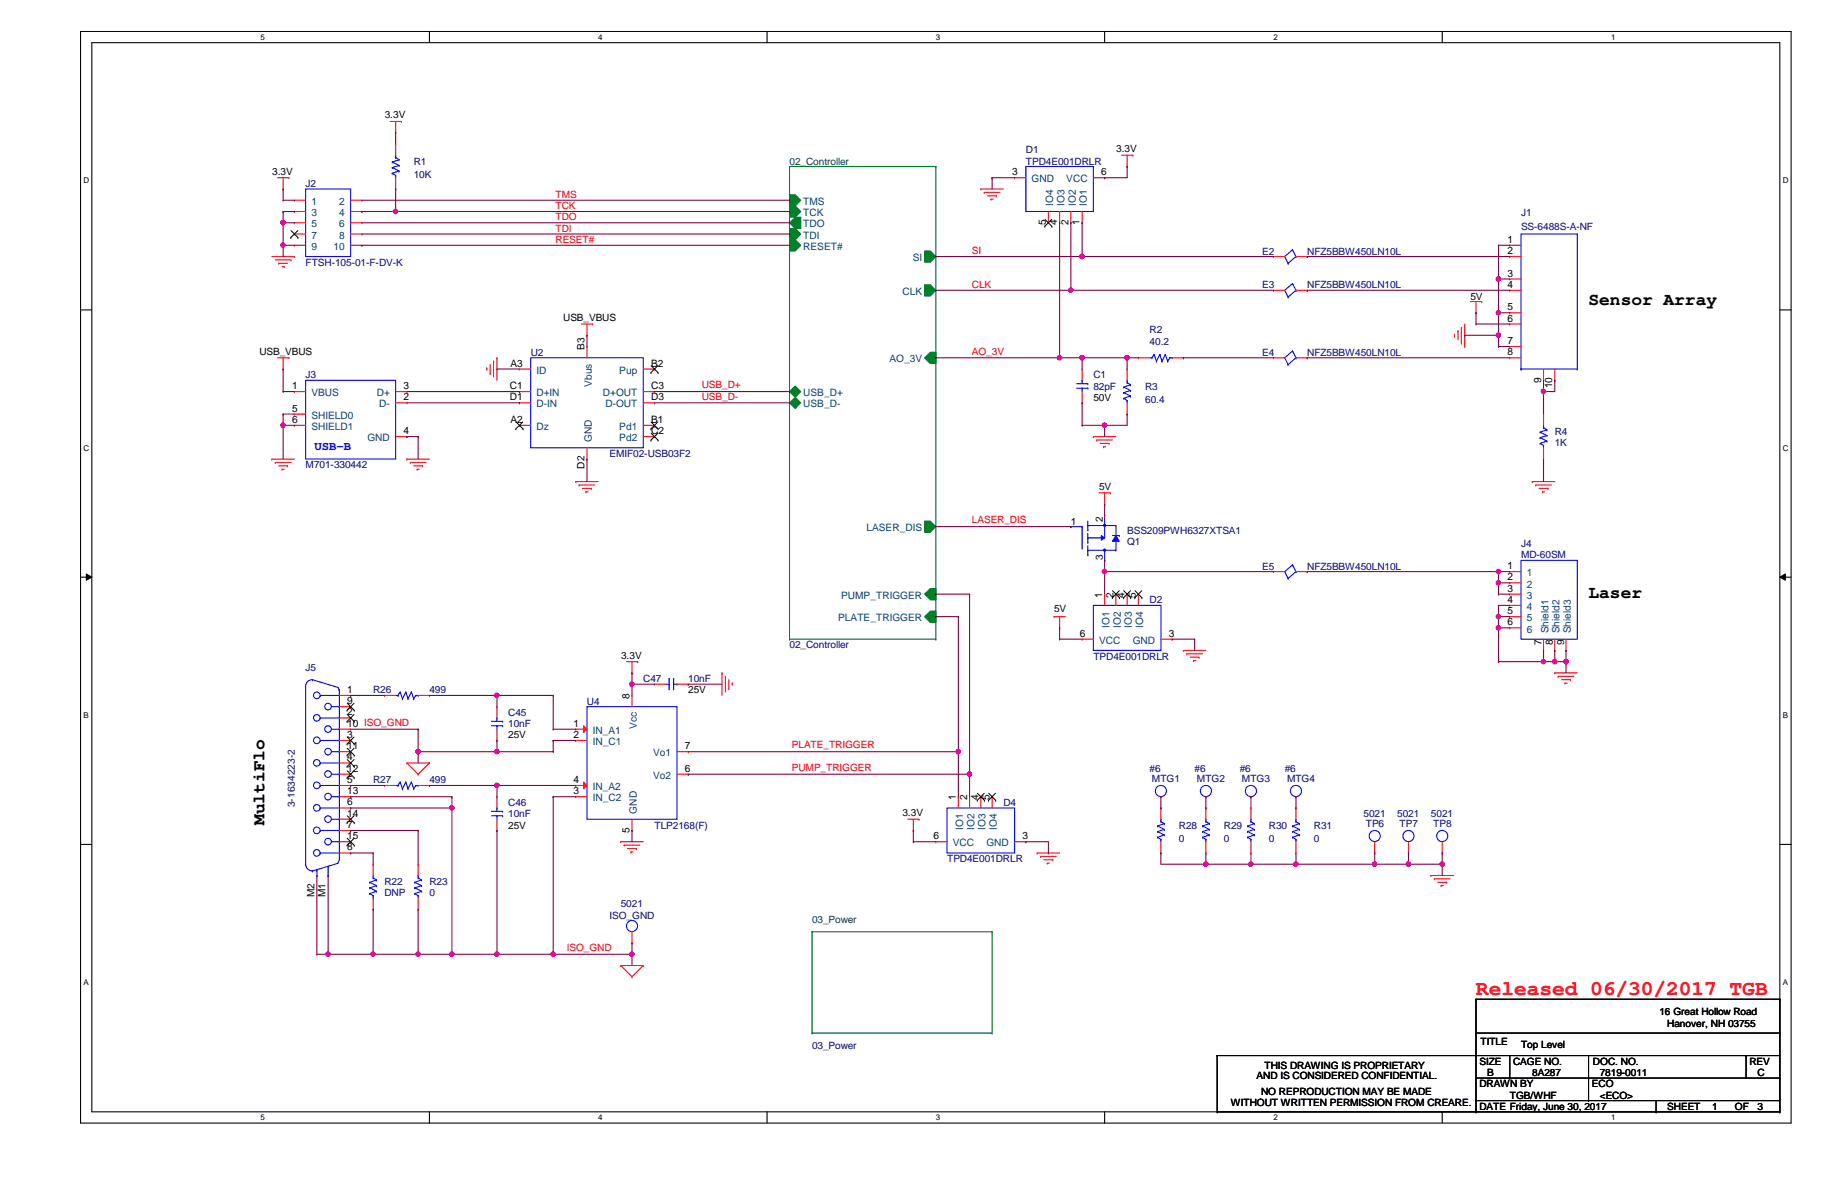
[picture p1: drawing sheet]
<svg xmlns="http://www.w3.org/2000/svg" width="432mm" height="279mm" viewBox="0 0 432 279" stroke-linecap="round" stroke-linejoin="round" font-family="sans-serif">
<defs><g id="words">
<text font-size="5" fill="#f00" x="349.8" y="235.7">Released 06/30/2017 TGB</text>
<g font-size="4.2">
<text x="376.5" y="72.3">Sensor Array</text>
<text x="376.5" y="141.7">Laser</text>
<text x="62.7" y="195.5" transform="rotate(-90 62.7 195.5)">MultiFlo</text>
</g>
<text font-size="2.9" fill="#00f" x="74.5" y="106.7">USB-B</text>
<g font-size="2.4">
<text x="91.2" y="28.1">3.3V</text>
<text x="64.5" y="41.4">3.3V</text>
<text x="239.9" y="41.5">3</text>
<text x="261" y="41.5">6</text>
<text x="264.5" y="36.1">3.3V</text>
<text x="247.9" y="53.3" transform="rotate(-90 247.9 53.3)">5</text>
<text x="250.5" y="53.3" transform="rotate(-90 250.5 53.3)">4</text>
<text x="253.2" y="53.3" transform="rotate(-90 253.2 53.3)">2</text>
<text x="255.9" y="53.3" transform="rotate(-90 255.9 53.3)">1</text>
<text x="357.3" y="57.5">1</text>
<text x="357.3" y="60.2">2</text>
<text x="357.3" y="65.5">3</text>
<text x="348.5" y="71">5V</text>
<text x="357.3" y="68.2">4</text>
<text x="133.5" y="76.1">USB_VBUS</text>
<text x="357.3" y="73.5">5</text>
<text x="357.3" y="76.2">6</text>
<text x="138.5" y="82.9" transform="rotate(-90 138.5 82.9)">B3</text>
<text x="357.3" y="81.5">7</text>
<text x="61.5" y="84.1">USB_VBUS</text>
<text x="120.9" y="86.9">A3</text>
<text x="154.3" y="86.9">B2</text>
<text x="357.3" y="84.2">8</text>
<text x="69.2" y="92.2">1</text>
<text x="95.6" y="94.9">2</text>
<text x="95.6" y="92.2">3</text>
<text x="120.8" y="92.2">C1</text>
<text x="120.8" y="94.9">D1</text>
<text x="154.3" y="94.9">D3</text>
<text x="154.3" y="92.2">C3</text>
<text x="259.1" y="95">50V</text>
<text x="365.2" y="90.7" transform="rotate(-90 365.2 90.7)">9</text>
<text x="367.9" y="92" transform="rotate(-90 367.9 92)">10</text>
<text x="69.2" y="97.5">5</text>
<text x="69.2" y="100.2">6</text>
<text x="120.9" y="100.2">A2</text>
<text x="154.3" y="100.2">B1</text>
<text x="95.6" y="102.9">4</text>
<text x="154.3" y="102.9">C2</text>
<text x="138.5" y="111.1" transform="rotate(-90 138.5 111.1)">D2</text>
<text x="260.5" y="116.1">5V</text>
<text x="253.8" y="124.3">1</text>
<text x="261.3" y="123.7" transform="rotate(-90 261.3 123.7)">2</text>
<text x="261.3" y="132.8" transform="rotate(-90 261.3 132.8)">3</text>
<text x="357.3" y="134.9">1</text>
<text x="357.3" y="137.5">2</text>
<text x="261.2" y="141.6" transform="rotate(-90 261.2 141.6)">1</text>
<text x="263.9" y="141.6" transform="rotate(-90 263.9 141.6)">2</text>
<text x="266.5" y="141.6" transform="rotate(-90 266.5 141.6)">4</text>
<text x="269.2" y="141.6" transform="rotate(-90 269.2 141.6)">5</text>
<text x="357.3" y="140.2">3</text>
<text x="357.3" y="142.9">4</text>
<text x="249.8" y="145.1">5V</text>
<text x="357.3" y="145.5">5</text>
<text x="357.3" y="148.2">6</text>
<text x="255.9" y="150.9">6</text>
<text x="277" y="150.9">3</text>
<text x="365.3" y="152.8" transform="rotate(-90 365.3 152.8)">7</text>
<text x="368" y="152.8" transform="rotate(-90 368 152.8)">8</text>
<text x="370.7" y="152.8" transform="rotate(-90 370.7 152.8)">9</text>
<text x="147.2" y="156.1">3.3V</text>
<text x="82.3" y="164.2">1</text>
<text x="82.3" y="166.9">9</text>
<text x="149.2" y="165.6" transform="rotate(-90 149.2 165.6)">8</text>
<text x="163.1" y="164.3">25V</text>
<text x="82.3" y="169.5">2</text>
<text x="82.3" y="172.2">10 ISO_GND</text>
<text x="135.9" y="172.2">1</text>
<text x="82.3" y="174.9">3</text>
<text x="82.3" y="177.5">11</text>
<text x="120.4" y="175">25V</text>
<text x="135.9" y="174.9">2</text>
<text x="162.3" y="177.5">7</text>
<text x="82.3" y="180.2">4</text>
<text x="82.3" y="185.5">5</text>
<text x="82.3" y="182.9">12</text>
<text x="135.9" y="185.5">4</text>
<text x="162.3" y="182.9">6</text>
<text x="82.3" y="190.9">6</text>
<text x="82.3" y="188.2">13</text>
<text x="135.9" y="188.2">3</text>
<text x="226.5" y="189.6" transform="rotate(-90 226.5 189.6)">1</text>
<text x="229.2" y="189.6" transform="rotate(-90 229.2 189.6)">2</text>
<text x="231.9" y="189.6" transform="rotate(-90 231.9 189.6)">4</text>
<text x="234.5" y="189.6" transform="rotate(-90 234.5 189.6)">5</text>
<text x="82.3" y="196.2">7</text>
<text x="82.3" y="193.5">14</text>
<text x="120.4" y="196.3">25V</text>
<text x="149.2" y="197.4" transform="rotate(-90 149.2 197.4)">5</text>
<text x="213.9" y="193.4">3.3V</text>
<text x="82.3" y="201.5">8</text>
<text x="82.3" y="198.9">15</text>
<text x="221.2" y="198.9">6</text>
<text x="242.3" y="198.9">3</text>
<text x="74.5" y="212.7" transform="rotate(-90 74.5 212.7)">M2</text>
<text x="77.2" y="212.7" transform="rotate(-90 77.2 212.7)">M1</text>
<text x="393.3" y="240.6">16 Great Hollow Road</text>
<text x="395.1" y="243.3">Hanover, NH 03755</text>
<text x="350.9" y="247.6">TITLE</text>
<text x="360.5" y="248.4">Top Level</text>
<text x="297.8" y="255.8">AND IS CONSIDERED CONFIDENTIAL.</text>
<text x="299.7" y="253.4">THIS DRAWING IS PROPRIETARY</text>
<text x="350.6" y="252.3">SIZE</text>
<text x="350.6" y="257.7">DRAWN BY</text>
<text x="352.5" y="255">B</text>
<text x="358.6" y="252.3">CAGE NO.</text>
<text x="363.1" y="255">8A287</text>
<text x="377.3" y="257.7">ECO</text>
<text x="377.5" y="252.3">DOC. NO.</text>
<text x="379.1" y="255">7819-0011</text>
<text x="414.6" y="252.3">REV</text>
<text x="416.5" y="255">C</text>
<text x="291.7" y="262.2">WITHOUT WRITTEN PERMISSION FROM CREARE.</text>
<text x="298.9" y="259.5">NO REPRODUCTION MAY BE MADE</text>
<text x="350.6" y="263">DATE Friday, June 30, 2017</text>
<text x="357.8" y="260.3">TGB/WHF</text>
<text x="379.1" y="260.3">&lt;ECO&gt;</text>
<text x="395.1" y="263">SHEET</text>
<text x="405.8" y="263">1</text>
<text x="411.1" y="263">OF</text>
<text x="416.5" y="263">3</text>
</g>
<g font-size="2.4" fill="#000080">
<text x="98" y="39">R1</text>
<text x="243.1" y="36.3">D1</text>
<text x="243.1" y="39">TPD4E001DRLR</text>
<text x="72.4" y="44.3">J2</text>
<text x="98" y="42.2">10K</text>
<text x="360.5" y="51.3">J1</text>
<text x="360.5" y="54.4">SS-6488S-A-NF</text>
<text x="72.4" y="63">FTSH-105-01-F-DV-K</text>
<text x="299.1" y="60.3">E2</text>
<text x="309.8" y="60.3">NFZ5BBW450LN10L</text>
<text x="299.1" y="68.3">E3</text>
<text x="309.8" y="68.3">NFZ5BBW450LN10L</text>
<text x="272.5" y="79">R2</text>
<text x="272.5" y="81.7">40.2</text>
<text x="72.4" y="89.7">J3</text>
<text x="125.8" y="84.3">U2</text>
<text x="259.1" y="89.7">C1</text>
<text x="299.1" y="84.3">E4</text>
<text x="309.8" y="84.3">NFZ5BBW450LN10L</text>
<text x="259.1" y="92.3">82pF</text>
<text x="271.4" y="92.3">R3</text>
<text x="271.4" y="95.5">60.4</text>
<text x="368.5" y="103">R4</text>
<text x="368.5" y="105.7">1K</text>
<text x="72.4" y="111">M701-330442</text>
<text x="144.4" y="108.3">EMIF02-USB03F2</text>
<text x="267.1" y="129.1">Q1</text>
<text x="267.1" y="126.4">BSS209PWH6327XTSA1</text>
<text x="360.5" y="129.7">J4</text>
<text x="299.1" y="135">E5</text>
<text x="309.8" y="135">NFZ5BBW450LN10L</text>
<text x="360.5" y="132.3">MD-60SM</text>
<text x="272.5" y="143">D2</text>
<text x="187.1" y="153.7">02_Controller</text>
<text x="72.4" y="159">J5</text>
<text x="152.4" y="161.7">C47</text>
<text x="163.1" y="161.7">10nF</text>
<text x="259.1" y="156.3">TPD4E001DRLR</text>
<text x="88.4" y="164.3">R26</text>
<text x="101.8" y="164.3">499</text>
<text x="139.1" y="167">U4</text>
<text x="120.4" y="169.7">C45</text>
<text x="120.4" y="172.3">10nF</text>
<text x="88.4" y="185.7">R27</text>
<text x="101.8" y="185.7">499</text>
<text x="272.5" y="183">#6</text>
<text x="273" y="185.4">MTG1</text>
<text x="283.1" y="183">#6</text>
<text x="283.7" y="185.4">MTG2</text>
<text x="293.8" y="183">#6</text>
<text x="294.3" y="185.4">MTG3</text>
<text x="304.5" y="183">#6</text>
<text x="305" y="185.4">MTG4</text>
<text x="69.8" y="191.3" transform="rotate(-90 69.8 191.3)">3-1634223-2</text>
<text x="120.4" y="191">C46</text>
<text x="237.8" y="191">D4</text>
<text x="120.4" y="193.7">10nF</text>
<text x="155.1" y="196.3">TLP2168(F)</text>
<text x="279.4" y="196.3">R28</text>
<text x="290.1" y="196.3">R29</text>
<text x="300.7" y="196.3">R30</text>
<text x="311.4" y="196.3">R31</text>
<text x="323.1" y="193.7">5021</text>
<text x="323.7" y="196.1">TP6</text>
<text x="331.1" y="193.7">5021</text>
<text x="331.7" y="196.1">TP7</text>
<text x="339.1" y="193.7">5021</text>
<text x="339.7" y="196.1">TP8</text>
<text x="279.4" y="199.6">0</text>
<text x="290.1" y="199.6">0</text>
<text x="300.7" y="199.6">0</text>
<text x="311.4" y="199.6">0</text>
<text x="91.1" y="209.7">R22</text>
<text x="101.8" y="209.7">R23</text>
<text x="224.5" y="204.3">TPD4E001DRLR</text>
<text x="91.1" y="212.3">DNP</text>
<text x="101.8" y="212.3">0</text>
<text x="147.1" y="215">5021</text>
<text x="144.4" y="217.7">ISO_GND</text>
<text x="192.4" y="248.6">03_Power</text>
</g>
<g font-size="2.4" fill="#004040">
<text x="187.1" y="39">02_Controller</text>
<text x="192.4" y="218.7">03_Power</text>
</g>
<g font-size="2.4" fill="#f00">
<text x="131.7" y="46.9">TMS</text>
<text x="131.7" y="49.6">TCK</text>
<text x="131.7" y="52.2">TDO</text>
<text x="131.7" y="54.9">TDI</text>
<text x="131.7" y="57.6">RESET#</text>
<text x="230.3" y="60.2">SI</text>
<text x="230.3" y="68.2">CLK</text>
<text x="230.3" y="84">AO_3V</text>
<text x="166.3" y="94.7">USB_D-</text>
<text x="166.3" y="92">USB_D+</text>
<text x="230.3" y="124">LASER_DIS</text>
<text x="187.7" y="177.4">PLATE_TRIGGER</text>
<text x="187.7" y="182.7">PUMP_TRIGGER</text>
<text x="134.3" y="225.4">ISO_GND</text>
</g>
<g font-size="2.4" fill="#004080">
<text x="244.5" y="43.2">GND</text>
<text x="252.7" y="43.2">VCC</text>
<text x="73.8" y="48.6">1</text>
<text x="73.8" y="51.2">3</text>
<text x="73.8" y="53.9">5</text>
<text x="80.4" y="48.6">2</text>
<text x="80.4" y="51.2">4</text>
<text x="80.4" y="53.9">6</text>
<text x="190.3" y="48.6">TMS</text>
<text x="190.3" y="51.2">TCK</text>
<text x="190.3" y="53.9">TDO</text>
<text x="249.6" y="48.8" transform="rotate(-90 249.6 48.8)">IO4</text>
<text x="252.3" y="48.8" transform="rotate(-90 252.3 48.8)">IO3</text>
<text x="254.9" y="48.8" transform="rotate(-90 254.9 48.8)">IO2</text>
<text x="257.6" y="48.8" transform="rotate(-90 257.6 48.8)">IO1</text>
<text x="73.8" y="56.6">7</text>
<text x="73.8" y="59.2">9</text>
<text x="79" y="59.2">10</text>
<text x="80.4" y="56.6">8</text>
<text x="190.3" y="56.6">TDI</text>
<text x="190.3" y="59.2">RESET#</text>
<text x="216.3" y="61.9">SI</text>
<text x="213.9" y="69.9">CLK</text>
<text x="127.1" y="88.6">ID</text>
<text x="146.8" y="88.6">Pup</text>
<text x="210.8" y="85.9">AO_3V</text>
<text x="73.8" y="93.9">VBUS</text>
<text x="89.3" y="93.9">D+</text>
<text x="127.1" y="93.9">D+IN</text>
<text x="140.3" y="91.7" transform="rotate(-90 140.3 91.7)">Vbus</text>
<text x="142.9" y="93.9">D+OUT</text>
<text x="190.3" y="93.9">USB_D+</text>
<text x="73.8" y="99.2">SHIELD0</text>
<text x="73.8" y="101.9">SHIELD1</text>
<text x="89.9" y="96.6">D-</text>
<text x="127.1" y="96.6">D-IN</text>
<text x="127.1" y="101.9">Dz</text>
<text x="143.5" y="96.6">D-OUT</text>
<text x="146.8" y="101.9">Pd1</text>
<text x="190.3" y="96.6">USB_D-</text>
<text x="87.1" y="104.6">GND</text>
<text x="140.3" y="104.8" transform="rotate(-90 140.3 104.8)">GND</text>
<text x="146.8" y="104.6">Pd2</text>
<text x="205.3" y="125.9">LASER_DIS</text>
<text x="361.8" y="136.6">1</text>
<text x="199.3" y="141.9">PUMP_TRIGGER</text>
<text x="361.8" y="139.2">2</text>
<text x="361.8" y="141.9">3</text>
<text x="198.6" y="147.2">PLATE_TRIGGER</text>
<text x="262.9" y="148.7" transform="rotate(-90 262.9 148.7)">IO1</text>
<text x="265.6" y="148.7" transform="rotate(-90 265.6 148.7)">IO2</text>
<text x="268.3" y="148.7" transform="rotate(-90 268.3 148.7)">IO3</text>
<text x="270.9" y="148.7" transform="rotate(-90 270.9 148.7)">IO4</text>
<text x="361.8" y="144.6">4</text>
<text x="361.8" y="147.2">5</text>
<text x="361.8" y="149.9">6</text>
<text x="260.5" y="152.6">VCC</text>
<text x="268.4" y="152.6">GND</text>
<text x="366.9" y="150.1" transform="rotate(-90 366.9 150.1)">Shield1</text>
<text x="369.6" y="150.1" transform="rotate(-90 369.6 150.1)">Shield2</text>
<text x="372.3" y="150.1" transform="rotate(-90 372.3 150.1)">Shield3</text>
<text x="140.5" y="173.9">IN_A1</text>
<text x="150.9" y="172.8" transform="rotate(-90 150.9 172.8)">Vcc</text>
<text x="140.5" y="176.6">IN_C1</text>
<text x="154.8" y="179.2">Vo1</text>
<text x="154.8" y="184.6">Vo2</text>
<text x="140.5" y="187.2">IN_A2</text>
<text x="140.5" y="189.9">IN_C2</text>
<text x="150.9" y="192.8" transform="rotate(-90 150.9 192.8)">GND</text>
<text x="228.3" y="196.7" transform="rotate(-90 228.3 196.7)">IO1</text>
<text x="230.9" y="196.7" transform="rotate(-90 230.9 196.7)">IO2</text>
<text x="233.6" y="196.7" transform="rotate(-90 233.6 196.7)">IO3</text>
<text x="236.3" y="196.7" transform="rotate(-90 236.3 196.7)">IO4</text>
<text x="225.8" y="200.6">VCC</text>
<text x="233.8" y="200.6">GND</text>
</g>
<g font-size="1.9">
<text x="61.8" y="9.4">5</text>
<text x="141.8" y="9.4">4</text>
<text x="221.8" y="9.4">3</text>
<text x="301.8" y="9.4">2</text>
<text x="381.8" y="9.4">1</text>
<text x="19.8" y="43.5">D</text>
<text x="422.5" y="43.5">D</text>
<text x="19.8" y="106.8">C</text>
<text x="422.5" y="106.8">C</text>
<text x="19.8" y="170.1">B</text>
<text x="422.5" y="170.1">B</text>
<text x="19.8" y="233.5">A</text>
<text x="422.5" y="233.5">A</text>
<text x="61.8" y="265.5">5</text>
<text x="141.8" y="265.5">4</text>
<text x="221.8" y="265.5">3</text>
<text x="301.8" y="265.5">2</text>
<text x="381.8" y="265.5">1</text>
</g>
</g></defs>
<path d="M19.1 7.5h405.4v258.6h-405.4zM21.8 10.1h400v253.4h-400z" fill="none" stroke="#000" stroke-width=".25"/>
<g fill="#fff">
<path d="M61.8 7.7h1v2.2h-1z"/>
<path d="M61.8 263.8h1v2.1h-1z"/>
</g>
<path d="M101.8 7.5v2.6M101.8 263.5v2.6" fill="none" stroke="#000" stroke-width=".25"/>
<g fill="#fff">
<path d="M141.8 7.7h1v2.2h-1z"/>
<path d="M141.8 263.8h1v2.1h-1z"/>
</g>
<path d="M181.8 7.5v2.6M181.8 263.5v2.6" fill="none" stroke="#000" stroke-width=".25"/>
<g fill="#fff">
<path d="M221.8 7.7h1v2.2h-1z"/>
<path d="M221.8 263.8h1v2.1h-1z"/>
</g>
<path d="M261.8 7.5v2.6M261.8 263.5v2.6" fill="none" stroke="#000" stroke-width=".25"/>
<g fill="#fff">
<path d="M301.8 7.7h1v2.2h-1z"/>
<path d="M301.8 263.8h1v2.1h-1z"/>
</g>
<path d="M341.8 7.5v2.6M341.8 263.5v2.6" fill="none" stroke="#000" stroke-width=".25"/>
<g fill="#fff">
<path d="M381.8 7.7h1v2.2h-1z"/>
<path d="M381.8 263.8h1v2.1h-1z"/>
<path d="M19.8 41.8h1.3v2.1h-1.3z"/>
<path d="M422.5 41.8h1.3v2.1h-1.3z"/>
<path d="M19.8 105.1h1.3v2.1h-1.3z"/>
<path d="M422.5 105.1h1.3v2.1h-1.3z"/>
</g>
<path d="M19.1 73.4h2.7M421.8 73.4h2.7" fill="none" stroke="#000" stroke-width=".25"/>
<g fill="#fff">
<path d="M19.8 168.4h1.2v2.2h-1.2z"/>
<path d="M422.5 168.4h1.2v2.2h-1.2z"/>
</g>
<path d="M19.1 136.8h2.7M421.8 136.8h2.7" fill="none" stroke="#000" stroke-width=".25"/>
<path d="M20.4 136l1.4 .8-1.4 .7zM421.8 136.8l1.3-.8v1.5z" fill="#000"/>
<path d="M20.4 136l1.4 .8-1.4 .7zM421.8 136.8l1.3-.8v1.5z" fill="none" stroke="#000" stroke-width=".24"/>
<g fill="#fff">
<path d="M19.8 231.8h1.2v2.1h-1.2z"/>
<path d="M422.5 231.8h1.2v2.1h-1.2z"/>
</g>
<g fill="none" stroke="#000" stroke-width=".25">
<path d="M19.1 200.1h2.7M421.8 200.1h2.7M349.8 236.8h.1M349.8 236.8v26.7M349.8 236.8h72M421.8 236.8h.1M421.8 236.8v26.7M288.5 250.1h.1M288.5 250.1h133.3M288.5 250.1v13.4M349.8 250.1h.1M349.8 255.5h.1"/>
<path d="M349.8 244.8h72M349.8 255.5h72M357.8 255.5h.1M357.8 250.1v5.4M376.5 255.5h.1M376.5 250.1v10.7M413.8 250.1h.1M413.8 250.1v5.4M421.8 244.8h.1M288.5 263.5h.1M288.5 263.5h133.3M349.8 260.8h.1"/>
<path d="M349.8 263.5h.1M349.8 260.8h72M376.5 260.8h.1M392.5 263.5h.1M392.5 260.8v2.7M421.8 263.5h.1"/>
</g>
<g fill="none" stroke="#f00" stroke-width=".25">
<path d="M92.5 28.8h2.6M93.8 31.5h.1M93.8 28.8v2.7M95.1 28.8h.1M265.8 36.8h2.7M267.1 39.5h.1M267.1 36.8v2.7M268.5 36.8h.1M65.8 42.1h2.7M67.1 44.8h.1M67.1 42.1v2.7M68.5 42.1h.1"/>
<path d="M232.5 44.8h.1M232.5 44.8h5.3M233.3 45.6h.1M233.3 45.6h3.7M234.1 46.4h2.1M234.9 47.2h.1M234.9 47.2h.5M236.2 46.4h.1M64.4 60.8h5.4M65.2 61.6h3.8M66 62.4h.1M66 62.4h2.2"/>
<path d="M66.8 63.2h.6M67.4 63.2h.1M69 61.6h.1M69.8 60.8h.1M137.8 76.8h2.7M139.1 79.5h.1M139.1 76.8v2.7M140.5 76.8h.1M301.8 68.8h.1M301.8 68.8h2.7M307.1 68.8h2.7M309.8 68.8h.1"/>
<path d="M344.7 79.7h.1M344.7 79.2v.5M345.5 78.4h.1M345.5 78.4v2.1M346.3 77.6v3.7M347.1 76.8v5.3M348.5 71.5h2.7M349.8 74.1h.1M349.8 71.5v2.6M351.2 71.5h.1M65.8 84.8h2.7M67.1 87.5h.1"/>
<path d="M67.1 84.8v2.7M68.5 84.8h.1M115.4 87.2h.1M115.4 87.2v.5M116.2 88.5h.1M116.2 86.4v2.1M117 85.6h.1M117 85.6v3.7M117.8 84.8h.1M117.8 84.8v5.3M267.1 87.5h.1M267.1 98.1h.1"/>
<path d="M267.1 87.5v2.6M267.1 95.5v2.6M301.8 84.8h.1M301.8 84.8h2.7M307.1 84.8h2.7M309.8 84.8h.1M346.3 81.3h.1M347.1 82.1h.1M64.4 108.8h.1M64.4 108.8h5.4M65.2 109.6h.1M65.2 109.6h3.8"/>
<path d="M66 110.4h2.2M66.8 111.2h.1M66.8 111.2h.6M68.2 110.4h.1M96.4 108.8h.1M96.4 108.8h5.4M97.2 109.6h.1M97.2 109.6h3.8M98 110.4h2.2M98.8 111.2h.1M98.8 111.2h.6M100.2 110.4h.1"/>
<path d="M136.4 114.1h.1M136.4 114.1h5.4M137.2 114.9h.1M137.2 114.9h3.8M138 115.7h2.2M138.9 116.5h.1M138.9 116.5h.5M140.2 115.7h.1M259.1 103.5h.1M259.1 103.5h5.4M259.9 104.3h.1M259.9 104.3h3.8"/>
<path d="M260.5 116.8h2.6M260.7 105.1h2.1M261.5 105.9h.1M261.5 105.9h.5M261.8 119.5h.1M261.8 116.8v2.7M262.8 105.1h.1M263.1 116.8h.1M363.1 114.1h.1M363.1 114.1h5.4M363.9 114.9h.1M363.9 114.9h3.8"/>
<path d="M364.7 115.7h2.2M365.5 116.5h.1M365.5 116.5h.6M366.9 115.7h.1M148.5 156.8h2.6M149.8 159.5h.1M149.8 156.8v2.7M151.1 156.8h.1M171.1 159.5h.1M171.1 159.5v5.3M249.8 146.1h.1M249.8 146.1h2.7"/>
<path d="M251.1 148.8h.1M251.1 146.1v2.7M256.5 151.5h.1M256.5 151.5h2.6M261.8 140.8h.1M261.8 140.8v2.7M264.5 140.8h.1M264.5 140.8v2.7M267.1 140.8h.1M267.1 140.8v2.7M269.8 140.8h.1M269.8 140.8v2.7"/>
<path d="M275.1 151.5h2.7M277.8 151.5h.1M280.5 154.1h.1M280.5 154.1h5.3M281.3 154.9h.1M281.3 154.9h3.7M282.1 155.7h2.1M282.9 156.5h.1M282.9 156.5h.5M284.2 155.7h.1M368.5 159.5h.1M368.5 159.5h5.3"/>
<path d="M80.4 170.1h2.7M80.4 175.5h2.7M80.4 164.8h2.7M80.4 178.1h2.7M80.4 167.5h2.7M80.4 172.8h2.7M83.1 170.1h.1M83.1 175.5h.1M83.1 164.8h.1M83.1 178.1h.1M83.1 167.5h.1M83.1 172.8h.1"/>
<path d="M171.9 160.3h.1M171.9 160.3v3.7M172.7 163.2h.1M172.7 161.1v2.1M173.5 161.9h.1M173.5 161.9v.5M369.3 160.3h.1M369.3 160.3h3.7M370.1 161.1h2.1M370.9 161.9h.1M370.9 161.9h.5M372.2 161.1h.1"/>
<path d="M80.4 199.5h2.7M80.4 194.1h2.7M80.4 180.8h2.7M80.4 191.5h2.7M80.4 196.8h2.7M80.4 186.1h2.7M80.4 183.5h2.7M80.4 188.8h2.7M83.1 191.5h.1M83.1 196.8h.1M83.1 180.8h.1M83.1 186.1h.1"/>
<path d="M83.1 183.5h.1M83.1 188.8h.1M83.1 194.1h.1M83.1 199.5h.1M96.4 180.8h.1M96.4 180.8h5.4M96.4 180.8l2.7 2.7M99.1 183.5h.1M101.8 180.8h.1M101.8 180.8l-2.7 2.7M147.1 199.5h.1M147.1 199.5h5.3"/>
<path d="M215.1 194.1h2.7M216.5 196.8h.1M216.5 194.1v2.7M217.8 194.1h.1M75.1 207.5h.1M77.8 207.5h.1M80.4 202.1h2.7M83.1 202.1h.1M147.9 200.3h.1M147.9 200.3h3.7M148.7 201.1h2.1M149.5 201.9h.1"/>
<path d="M149.5 201.9h.5M150.8 201.1h.1M245.8 202.1h.1M245.8 202.1h5.3M246.6 202.9h.1M246.6 202.9h3.7M247.4 203.7h2.1M248.2 204.6h.1M248.2 204.6h.5M249.5 203.7h.1M339.1 207.5h.1M339.1 207.5h5.4"/>
<path d="M339.9 208.3h.1M339.9 208.3h3.8M340.7 209.1h2.2M341.5 209.9h.1M341.5 209.9h.6M342.9 209.1h.1M147.1 228.8h.1M147.1 228.8h5.3M147.1 228.8l2.7 2.7M149.8 231.5h.1M152.4 228.8h.1M152.4 228.8l-2.6 2.7"/>
</g>
<g fill="none" stroke="#00f" stroke-width=".25">
<path d="M305.3 70.4h.1M306.3 67.2h.1M306.3 67.2l-1.8 1.6 .8 1.6M306.3 67.2l.8 1.6M307.1 68.8h.1M307.1 68.8l-1.8 1.6M266.3 94.4h.1M266.3 93h.1M266.3 91.7h.1M266.3 94.4l.8 .5M266.3 93l1.6 .9M266.3 91.7l1.6 .8"/>
<path d="M267.1 90.7h.1M267.1 94.9h.1M267.1 90.1h.1M267.1 90.7l.8 .5M267.1 90.1v.6M267.1 94.9v.6M267.9 93.9h.1M267.9 92.5h.1M267.9 91.2h.1M267.9 93.9l-1.6 .5M267.9 92.5l-1.6 .5M267.9 91.2l-1.6 .5"/>
<path d="M305.3 86.4h.1M306.3 83.2h.1M306.3 83.2l-1.8 1.6 .8 1.6M306.3 83.2l.8 1.6M307.1 84.8h.1M307.1 84.8l-1.8 1.6M253.8 124.8h.1M253.8 124.8h2.7M256.5 124.8h.1M256.5 124.8v5.3M257.8 125.6h.1M257.8 128.5h.1"/>
<path d="M257.8 131.5h.1M257.8 130.4h.1M257.8 123.5v2.1M257.8 126.4v2.1M257.8 129.3v2.2M257.8 130.4h6.7M261.8 124.5h.1M261.8 124.5v3M264.5 126.9h.1M264.5 130.4h.1M264.5 124.5v2.4M264.5 128.3v2.1"/>
<path d="M259.1 143.5h16v10.6h-16zM74 161.1h.1M74 161.1a1.54 1.54 0 0 0-1.6 1.6v42.1M74 161.1l6.2 1.8M75.9 164.8h.1M75.9 170.1h.1M75.9 175.5h.1M75.9 164.8h4.5M75.9 170.1h4.5M75.9 175.5h4.5M78.6 167.5h1.8M78.6 172.8h1.8"/>
<path d="M78.6 178.1h1.8M80.1 163l.3 .7M80.4 167.5h.1M80.4 172.8h.1M80.4 178.1h.1M80.4 163.5h.1M80.4 163.5v40.2M75.9 180.8h.1M75.9 186.1h.1M75.9 191.5h.1M75.9 196.8h.1M75.9 180.8h4.5"/>
<path d="M75.9 186.1h4.5M75.9 191.5h4.5M75.9 196.8h4.5M78.6 183.5h1.8M78.6 188.8h1.8M78.6 194.1h1.8M78.6 199.5h1.8M80.4 183.5h.1M80.4 188.8h.1M80.4 194.1h.1M80.4 199.5h.1M72.4 204.8h.1"/>
<path d="M72.4 204.8a1.59 1.59 0 0 0 1.6 1.6M74 206.4h.1M75.1 206.2h.1M75.1 206.2v1.3M75.9 202.1h.1M75.9 202.1h4.5M77.8 205.4h.1M77.8 205.4v2.1M80.2 204.6l-6.2 1.8M80.4 203.7l-.3 .7"/>
<circle cx="75.1" cy="164.8" r=".78"/>
<circle cx="75.1" cy="175.4" r=".78"/>
<circle cx="75.1" cy="170.1" r=".78"/>
<circle cx="77.7" cy="172.8" r=".78"/>
<circle cx="77.7" cy="178.1" r=".78"/>
<circle cx="77.7" cy="167.4" r=".78"/>
<circle cx="75.1" cy="186.1" r=".78"/>
<circle cx="75.1" cy="191.4" r=".78"/>
<circle cx="75.1" cy="180.8" r=".78"/>
<circle cx="75.1" cy="196.8" r=".78"/>
<circle cx="77.7" cy="199.4" r=".78"/>
<circle cx="77.7" cy="188.8" r=".78"/>
<circle cx="77.7" cy="194.1" r=".78"/>
<circle cx="77.7" cy="183.4" r=".78"/>
<circle cx="75.1" cy="202.1" r=".78"/>
</g>
<g fill="none" stroke="#000" stroke-width=".24">
<path d="M263.7 140l1.6 1.6M265.3 140l-1.7 1.6M266.3 140l1.7 1.6M267.9 140l-1.6 1.6M269 140l1.6 1.6M270.6 140l-1.7 1.6M263.6 141.6h.1M265.3 141.6h.1M266.3 141.6h.1M268 141.6h.1M268.9 141.6h.1M270.6 141.6h.1"/>
<path d="M82.3 171h.1M82.3 176.3h.1M82.3 179h.1M82.3 168.3h.1M82.3 169.3l1.6 1.7M82.3 174.7l1.6 1.6M82.3 177.3l1.6 1.7M82.3 166.7l1.6 1.6M83.9 169.3l-1.6 1.7M83.9 174.7l-1.6 1.6M83.9 177.3l-1.6 1.7M83.9 166.7l-1.6 1.6"/>
<path d="M83.9 171h.1M83.9 176.3h.1M83.9 179h.1M83.9 168.3h.1M82.3 181.7h.1M82.3 184.3h.1M82.3 195h.1M82.3 180l1.6 1.7M82.3 182.7l1.6 1.6M82.3 193.3l1.6 1.7M82.3 198.7l1.6 1.6M83.9 180l-1.6 1.7"/>
<path d="M83.9 182.7l-1.6 1.6M83.9 193.3l-1.6 1.7M83.9 198.7l-1.6 1.6M83.9 181.7h.1M83.9 184.3h.1M83.9 195h.1M82.3 200.3h.1M83.9 200.3h.1"/>
</g>
<path d="M261.6 130.2h.4l-.1 .4h-.3z" fill-rule="evenodd" fill="#00f"/>
<path d="M257.8 124.5h.1M257.8 124.5h6.7M261.6 130.2h.4l-.1 .4h-.3zM261.8 132.8h.1M261.8 130.4v2.4" fill="none" stroke="#00f" stroke-width=".25"/>
<path d="M261.6 124.3l.4 .1-.1 .3h-.3z" fill-rule="evenodd" fill="#00f"/>
<path d="M257.8 127.5h.1M257.8 127.5h4M261.6 124.3l.4 .1-.1 .3h-.3zM261.8 124.5h.1M261.8 122.1v2.4M263.7 126.9h1.6M265.3 126.9h.1" fill="none" stroke="#00f" stroke-width=".25"/>
<path d="M264.5 126.9l.8 1.4h-1.6z" fill-rule="evenodd" fill="#00f"/>
<path d="M264.5 126.9l.8 1.4h-1.6z" fill="none" stroke="#00f" stroke-width=".25"/>
<path d="M261 126.9l.8 .6-.8 .5z" fill-rule="evenodd" fill="#00f"/>
<g fill="none" stroke="#00f" stroke-width=".25">
<path d="M93 39.7h.1M93 38.4h.1M93 39.7l1.6 .8M93 38.4l1.6 .8M93.8 37.3h.1M93.8 36.8h.1M93.8 37.3l.8 .5M93.8 36.8v.5M94.6 39.2h.1M94.6 37.8h.1M94.6 39.2l-1.6 .5M94.6 37.8l-1.6 .6"/>
<path d="M243.1 39.5h16v10.6h-16zM93 41.1h.1M93 41.1l.8 .5M93.8 41.6h.1M93.8 41.6v.5M94.6 40.5h.1M94.6 40.5l-1.6 .6M306.3 59.2h.1M306.3 59.2l-1.8 1.6 .8 1.6M306.3 59.2l.8 1.6M305.3 62.4h.1M307.1 60.8h.1"/>
<path d="M307.1 60.8l-1.8 1.6M72.4 90.1h21.4v18.7h-21.4zM255.1 90.9h2.7M255.1 92h2.7M256.5 92h.1M256.5 90.1h.1M256.5 90.1v.8M256.5 92v.8M257.8 90.9h.1M257.8 92h.1M261 126.9l.8 .6-.8 .5zM360.5 132.8h13.3v18.7h-13.3z"/>
<path d="M93.8 164.8h.5M94.3 164.8h.1M94.8 164h.1M94.8 164l-.5 .8M94.8 164l.6 1.6M95.4 165.6h.1M96.2 164h.1M96.2 164l-.8 1.6M96.2 164l.5 1.6M96.7 165.6h.1M97.5 164h.1M97.5 164l-.8 1.6"/>
<path d="M97.5 164l.5 1.6M98 165.6h.1M98.6 164.8h.1M98.6 164.8l-.6 .8M98.6 164.8h.5M99.1 164.8h.1M116.5 192.3h2.6M116.5 193.3h2.6M117.8 193.3h.1M117.8 191.5h.1M117.8 191.5v.8M117.8 193.3v.8"/>
<path d="M119.1 192.3h.1M119.1 193.3h.1M274.3 198.4h.1M274.3 197.1h.1M274.3 195.7h.1M274.3 198.4l.8 .5M274.3 197.1l1.6 .8M274.3 195.7l1.6 .9M275.1 194.7h.1M275.1 198.9h.1M275.1 194.1h.1M275.1 194.7l.8 .5"/>
<path d="M275.1 194.1v.6M275.1 198.9v.6M275.9 197.9h.1M275.9 196.6h.1M275.9 195.2h.1M275.9 197.9l-1.6 .5M275.9 196.6l-1.6 .5M275.9 195.2l-1.6 .5M285 198.4h.1M285 197.1h.1M285 195.7h.1M285 198.4l.8 .5"/>
<path d="M285 197.1l1.6 .8M285 195.7l1.6 .9M285.8 194.7h.1M285.8 198.9h.1M285.8 194.1h.1M285.8 194.7l.8 .5M285.8 194.1v.6M285.8 198.9v.6M286.6 197.9h.1M286.6 196.6h.1M286.6 195.2h.1M286.6 197.9l-1.6 .5"/>
<path d="M286.6 196.6l-1.6 .5M286.6 195.2l-1.6 .5M295.7 198.4h.1M295.7 197.1h.1M295.7 195.7h.1M295.7 198.4l.8 .5M295.7 197.1l1.6 .8M295.7 195.7l1.6 .9M296.5 194.7h.1M296.5 198.9h.1M296.5 194.1h.1M296.5 194.7l.8 .5"/>
<path d="M296.5 194.1v.6M296.5 198.9v.6M297.3 197.9h.1M297.3 196.6h.1M297.3 195.2h.1M297.3 197.9l-1.6 .5M297.3 196.6l-1.6 .5M297.3 195.2l-1.6 .5M306.3 198.4h.1M306.3 197.1h.1M306.3 195.7h.1M306.3 198.4l.8 .5"/>
<path d="M306.3 197.1l1.6 .8M306.3 195.7l1.6 .9M307.1 194.7h.1M307.1 198.9h.1M307.1 194.1h.1M307.1 194.7l.8 .5M307.1 194.1v.6M307.1 198.9v.6M307.9 197.9h.1M307.9 196.6h.1M307.9 195.2h.1M307.9 197.9l-1.6 .5"/>
<path d="M307.9 196.6l-1.6 .5M307.9 195.2l-1.6 .5M98.3 211.8h.1M98.3 210.4h.1M98.3 209.1h.1M98.3 211.8l.8 .5M98.3 210.4l1.6 .8M98.3 209.1l1.6 .8M99.1 208h.1M99.1 212.3h.1M99.1 207.5h.1M99.1 208l.8 .5"/>
<path d="M99.1 207.5v.5M99.1 212.3v.5M99.9 211.2h.1M99.9 209.9h.1M99.9 208.5h.1M99.9 211.2l-1.6 .6M99.9 209.9l-1.6 .5M99.9 208.5l-1.6 .6"/>
<circle cx="296.5" cy="187.5" r="1.32"/>
<circle cx="307.1" cy="187.5" r="1.32"/>
<circle cx="333.8" cy="198.1" r="1.32"/>
<circle cx="341.8" cy="198.1" r="1.32"/>
</g>
<g fill="none" stroke="#f00" stroke-width=".25">
<path d="M93.8 34.1h.1M93.8 34.1v2.7M93.8 44.8h.1M93.8 42.1v2.7M240.5 42.1h.1M240.5 42.1h2.6M248.5 52.8h.1M248.5 50.1v2.7M251.1 52.8h.1M251.1 50.1v2.7M253.8 52.8h.1M253.8 50.1v2.7"/>
<path d="M256.5 52.8h.1M256.5 50.1v2.7M259.1 42.1h2.7M261.8 42.1h.1M301.8 60.8h.1M301.8 60.8h2.7M307.1 60.8h2.7M309.8 60.8h.1M69.8 92.8h.1M69.8 98.1h.1M69.8 92.8h2.6M69.8 98.1h2.6"/>
<path d="M93.8 92.8h2.6M93.8 95.5h2.6M96.4 95.5h.1M96.4 92.8h.1M256.5 87.5h.1M256.5 95.5h.1M256.5 87.5v2.6M256.5 92.8v2.7M69.8 100.8h.1M69.8 100.8h2.6M93.8 103.5h2.6M96.4 103.5h.1"/>
<path d="M253.8 124.8h.1M261.8 132.8h.1M261.8 122.1h.1M357.8 135.5h.1M357.8 138.1h.1M357.8 135.5h2.7M357.8 138.1h2.7M357.8 140.8h.1M357.8 143.5h.1M357.8 146.1h.1M357.8 148.8h.1M357.8 140.8h2.7"/>
<path d="M357.8 143.5h2.7M357.8 146.1h2.7M357.8 148.8h2.7M365.8 154.1h.1M365.8 151.5v2.6M368.5 154.1h.1M368.5 151.5v2.6M371.1 154.1h.1M371.1 151.5v2.6M91.1 164.8h.1M91.1 164.8h2.7M99.1 164.8h2.7"/>
<path d="M101.8 164.8h.1M117.8 188.8h.1M117.8 196.8h.1M117.8 188.8v2.7M117.8 194.1v2.7M275.1 191.5h.1M275.1 191.5v2.6M275.1 199.5v2.6M285.8 191.5h.1M285.8 191.5v2.6M285.8 199.5v2.6M296.5 191.5h.1"/>
<path d="M296.5 188.8h.1M296.5 191.5v2.6M296.5 199.5v2.6M307.1 191.5h.1M307.1 188.8h.1M307.1 191.5v2.6M307.1 199.5v2.6M333.8 199.5v2.6M341.8 199.5v2.6M99.1 204.8h.1M99.1 215.5h.1M99.1 204.8v2.7"/>
<path d="M99.1 212.8v2.7M275.1 202.1h.1M285.8 202.1h.1M296.5 202.1h.1M307.1 202.1h.1M333.8 202.1h.1M341.8 202.1h.1"/>
</g>
<path d="M247.6 53.6h.1M247.7 52l1.6 1.6M249.3 52l-1.7 1.6M249.3 53.6h.1" fill="none" stroke="#000" stroke-width=".24"/>
<path d="M187.1 92.8l1.4-1.3 1.3 1.3-1.3 1.3z" fill-rule="evenodd" fill="#008040"/>
<path d="M187.1 92.8l1.4-1.3 1.3 1.3-1.3 1.3z" fill="none" stroke="#008040" stroke-width=".25"/>
<path d="M187.1 95.5l1.4-1.4 1.3 1.4-1.3 1.3z" fill-rule="evenodd" fill="#008040"/>
<path d="M187.1 95.5l1.4-1.4 1.3 1.4-1.3 1.3z" fill="none" stroke="#008040" stroke-width=".25"/>
<path d="M187.1 54.1h1.4l1.3 1.4-1.3 1.3h-1.4z" fill-rule="evenodd" fill="#008040"/>
<path d="M187.1 54.1h1.4l1.3 1.4-1.3 1.3h-1.4z" fill="none" stroke="#008040" stroke-width=".25"/>
<path d="M187.1 46.1h1.4l1.3 1.4-1.3 1.3h-1.4z" fill-rule="evenodd" fill="#008040"/>
<path d="M187.1 46.1h1.4l1.3 1.4-1.3 1.3h-1.4z" fill="none" stroke="#008040" stroke-width=".25"/>
<path d="M187.1 48.8h1.4l1.3 1.3-1.3 1.4h-1.4z" fill-rule="evenodd" fill="#008040"/>
<path d="M187.1 48.8h1.4l1.3 1.3-1.3 1.4h-1.4z" fill="none" stroke="#008040" stroke-width=".25"/>
<path d="M187.1 52.8l1.4-1.3h1.3v2.6h-1.3z" fill-rule="evenodd" fill="#008040"/>
<path d="M187.1 52.8l1.4-1.3h1.3v2.6h-1.3z" fill="none" stroke="#008040" stroke-width=".25"/>
<path d="M187.1 56.8h1.4l1.3 1.3-1.3 1.4h-1.4z" fill-rule="evenodd" fill="#008040"/>
<path d="M187.1 56.8h1.4l1.3 1.3-1.3 1.4h-1.4z" fill="none" stroke="#008040" stroke-width=".25"/>
<path d="M219.1 59.5h1.4l1.3 1.3-1.3 1.3h-1.4z" fill-rule="evenodd" fill="#008040"/>
<path d="M219.1 59.5h1.4l1.3 1.3-1.3 1.3h-1.4z" fill="none" stroke="#008040" stroke-width=".25"/>
<path d="M219.1 67.5h1.4l1.3 1.3-1.3 1.3h-1.4z" fill-rule="evenodd" fill="#008040"/>
<path d="M219.1 67.5h1.4l1.3 1.3-1.3 1.3h-1.4z" fill="none" stroke="#008040" stroke-width=".25"/>
<path d="M219.1 123.5h1.4l1.3 1.3-1.3 1.4h-1.4z" fill-rule="evenodd" fill="#008040"/>
<path d="M219.1 123.5h1.4l1.3 1.3-1.3 1.4h-1.4z" fill="none" stroke="#008040" stroke-width=".25"/>
<path d="M219.1 84.8l1.4-1.3h1.3v2.6h-1.3z" fill-rule="evenodd" fill="#008040"/>
<path d="M219.1 84.8l1.4-1.3h1.3v2.6h-1.3z" fill="none" stroke="#008040" stroke-width=".25"/>
<path d="M219.1 140.8l1.4-1.3h1.3v2.7h-1.3z" fill-rule="evenodd" fill="#008040"/>
<path d="M219.1 140.8l1.4-1.3h1.3v2.7h-1.3z" fill="none" stroke="#008040" stroke-width=".25"/>
<path d="M219.1 146.1l1.4-1.3h1.3v2.7h-1.3z" fill-rule="evenodd" fill="#008040"/>
<path d="M219.1 146.1l1.4-1.3h1.3v2.7h-1.3z" fill="none" stroke="#008040" stroke-width=".25"/>
<g fill="none" stroke="#008000" stroke-width=".25">
<path d="M187.1 39.5h.1M187.1 39.5h34.7M187.1 39.5v112M221.8 39.5h.1M221.8 39.5v112M187.1 151.5h.1M187.1 151.5h34.7M221.8 151.5h.1M192.4 220.8h.1M192.4 220.8h42.7M192.4 220.8v24M235.1 220.8h.1"/>
<path d="M235.1 220.8v24M192.4 244.8h.1M192.4 244.8h42.7M235.1 244.8h.1"/>
</g>
<g fill="none" stroke="#00f" stroke-width=".25">
<path d="M72.4 44.8h10.7v16h-10.7zM373.8 55.5h.1M373.8 55.5h-13.3v32M373.8 55.5v32M125.8 84.8h26.6v21.3h-26.6zM272.5 84.8h.5M273 84.8h.1M273.5 84h.1M273.5 84l-.5 .8M273.5 84l.6 1.6M274.1 85.6h.1M274.9 84h.1"/>
<path d="M274.9 84l-.8 1.6M274.9 84l.5 1.6M275.4 85.6h.1M276.2 84h.1M276.2 84l-.8 1.6M276.2 84l.5 1.6M276.7 85.6h.1M277.2 84.8h.1M277.2 84.8l-.5 .8M277.2 84.8h.6M277.8 84.8h.1M360.5 87.5h.1"/>
<path d="M360.5 87.5h13.3M373.8 87.5h.1M365 105.1h.1M365 103.7h.1M365 102.4h.1M365 105.1l.8 .5M365 103.7l1.6 .8M365 102.4l1.6 .8M365.8 101.3h.1M365.8 105.6h.1M365.8 100.8h.1M365.8 101.3l.8 .6"/>
<path d="M365.8 100.8v.5M365.8 105.6v.5M366.6 104.5h.1M366.6 103.2h.1M366.6 101.9h.1M366.6 104.5l-1.6 .6M366.6 103.2l-1.6 .5M366.6 101.9l-1.6 .5M305.3 137.1h.1M306.3 133.9h.1M306.3 133.9l-1.8 1.6 .8 1.6M306.3 133.9l.8 1.6"/>
<path d="M307.1 135.5h.1M307.1 135.5l-1.8 1.6M116.5 170.9h2.6M116.5 172h2.6M117.8 172h.1M117.8 170.1h.1M117.8 170.1v.8M117.8 172v.8M119.1 170.9h.1M119.1 172h.1M139.1 167.5h21.3v26.6h-21.3zM157.8 162.1h.8"/>
<path d="M158.6 162.1h.1M158.6 160.8h.1M158.6 160.8v2.7M159.6 160.8h.1M159.6 160.8v2.7M159.6 162.1h.8M160.4 162.1h.1M93.8 186.1h.5M94.3 186.1h.1M94.8 185.3h.1M94.8 185.3l-.5 .8M94.8 185.3l.6 1.6"/>
<path d="M95.4 186.9h.1M96.2 185.3h.1M96.2 185.3l-.8 1.6M96.2 185.3l.5 1.6M96.7 186.9h.1M97.5 185.3h.1M97.5 185.3l-.8 1.6M97.5 185.3l.5 1.6M98 186.9h.1M98.6 186.1h.1M98.6 186.1l-.6 .8M98.6 186.1h.5"/>
<path d="M99.1 186.1h.1M224.5 191.5h16v10.6h-16zM87.6 209.1h.1M87.6 210.4h.1M87.6 211.8h.1M87.6 209.1l1.6 .8M87.6 210.4l1.6 .8M87.6 211.8l.8 .5M88.4 212.3h.1M88.4 208h.1M88.4 212.8h.1M88.4 208l.8 .5"/>
<path d="M88.4 207.5v.5M88.4 212.3v.5M89.2 208.5h.1M89.2 209.9h.1M89.2 211.2h.1M89.2 208.5l-1.6 .6M89.2 209.9l-1.6 .5M89.2 211.2l-1.6 .6"/>
<circle cx="275.1" cy="187.5" r="1.32"/>
<circle cx="285.8" cy="187.5" r="1.32"/>
<circle cx="325.8" cy="198.1" r="1.32"/>
<circle cx="149.8" cy="219.5" r="1.32"/>
</g>
<g fill="none" stroke="#f00" stroke-width=".25">
<path d="M69.8 47.5h.1M69.8 50.1h.1M69.8 52.8h.1M69.8 55.5h.1M69.8 58.1h.1M69.8 47.5h2.6M69.8 50.1h2.6M69.8 52.8h2.6M69.8 55.5h2.6M69.8 58.1h2.6M83.1 47.5h2.7M83.1 50.1h2.7"/>
<path d="M83.1 52.8h2.7M83.1 55.5h2.7M83.1 58.1h2.7M85.8 47.5h.1M85.8 50.1h.1M85.8 52.8h.1M85.8 55.5h.1M85.8 58.1h.1M357.8 58.1h.1M357.8 58.1h2.7M357.8 60.8h.1M357.8 66.1h.1"/>
<path d="M357.8 68.8h.1M357.8 74.1h.1M357.8 76.8h.1M357.8 60.8h2.7M357.8 66.1h2.7M357.8 68.8h2.7M357.8 74.1h2.7M357.8 76.8h2.7M123.1 92.8h.1M123.1 95.5h.1M123.1 87.5h.1M123.1 92.8h2.7"/>
<path d="M123.1 95.5h2.7M123.1 87.5h2.7M139.1 82.1h.1M139.1 82.1v2.7M152.4 92.8h2.7M152.4 95.5h2.7M152.4 87.5h2.7M155.1 95.5h.1M155.1 92.8h.1M155.1 87.5h.1M269.8 84.8h.1M269.8 84.8h2.7"/>
<path d="M277.8 84.8h2.7M280.5 84.8h.1M357.8 82.1h.1M357.8 84.8h.1M357.8 84.8h2.7M357.8 82.1h2.7M365.8 90.1h.1M365.8 98.1h.1M365.8 87.5v2.6M365.8 98.1v2.7M368.5 90.1h.1M368.5 87.5v2.6"/>
<path d="M123.1 100.8h.1M123.1 100.8h2.7M139.1 108.8h.1M139.1 106.1v2.7M152.4 103.5h2.7M152.4 100.8h2.7M155.1 103.5h.1M155.1 100.8h.1M365.8 108.8h.1M365.8 106.1v2.7M301.8 135.5h.1M301.8 135.5h2.7"/>
<path d="M307.1 135.5h2.7M309.8 135.5h.1M117.8 167.5h.1M117.8 175.5h.1M117.8 167.5v2.6M117.8 172.8v2.7M155.1 162.1h.1M155.1 162.1h2.7M160.4 162.1h2.7M163.1 162.1h.1M91.1 186.1h.1M91.1 186.1h2.7"/>
<path d="M99.1 186.1h2.7M101.8 186.1h.1M221.8 199.5h.1M221.8 199.5h2.7M227.1 188.8h.1M227.1 188.8v2.7M229.8 188.8h.1M229.8 188.8v2.7M232.5 188.8h.1M232.5 188.8v2.7M235.1 188.8h.1M235.1 188.8v2.7"/>
<path d="M240.5 199.5h2.6M243.1 199.5h.1M275.1 188.8h.1M285.8 188.8h.1M325.8 199.5v2.6M88.4 215.5h.1M88.4 204.8h.1M88.4 204.8v2.7M88.4 212.8v2.7M325.8 202.1h.1M149.8 223.5h.1M149.8 220.8v2.7"/>
</g>
<g fill="none" stroke="#000" stroke-width=".24">
<path d="M68.9 56.3h.1M69 54.7l1.6 1.6M70.6 54.7l-1.7 1.6M70.6 56.3h.1M122.3 100l1.7 1.6M123.9 100l-1.6 1.6M154.3 88.3h.1M154.3 86.7l1.7 1.6M154.3 100l1.7 1.6M155.9 86.7l-1.6 1.6M155.9 100l-1.6 1.6M156 88.3h.1"/>
<path d="M122.3 101.6h.1M124 101.6h.1M154.3 104.3h.1M154.3 101.6h.1M154.3 102.7l1.7 1.6M155.9 102.7l-1.6 1.6M156 104.3h.1M156 101.6h.1M231.6 189.7h.1M231.6 188l1.7 1.7M233.3 188l-1.7 1.7M233.3 189.7h.1"/>
<path d="M234.3 189.7h.1M234.3 188l1.7 1.7M235.9 188l-1.6 1.7M236 189.7h.1"/>
</g>
<path d="M138.3 172l.8 .8-.8 .8z" fill="#f00"/>
<path d="M136.4 172.8h.1M136.4 175.5h.1M136.4 172.8h2.7M136.4 175.5h2.7M138.3 172l.8 .8-.8 .8z" fill="none" stroke="#f00" stroke-width=".25"/>
<path d="M138.3 185.3l.8 .8-.8 .8z" fill="#f00"/>
<g fill="none" stroke="#f00" stroke-width=".25">
<path d="M149.8 164.8h.1M149.8 164.8v2.7M160.4 178.1h2.7M163.1 178.1h.1M136.4 186.1h.1M136.4 188.8h.1M136.4 186.1h2.7M136.4 188.8h2.7M138.3 185.3l.8 .8-.8 .8zM149.8 196.8h.1M149.8 194.1v2.7M160.4 183.5h2.7"/>
<path d="M163.1 183.5h.1"/>
</g>
<path d="M67.1 50.1h.1M67.1 50.1h2.7M67.1 50.1v2.7M85.8 50.1h.1M85.8 58.1h.1M85.8 50.1h8M85.8 47.5h101.3M85.8 55.5h101.3M85.8 58.1h101.3M187.1 47.5h.1M187.1 55.5h.1" fill="none" stroke="#800040" stroke-width=".25"/>
<circle cx="67.1" cy="52.8" r=".54" fill="#f0f"/>
<circle cx="67.1" cy="52.8" r=".54" fill="none" stroke="#f0f" stroke-width=".25"/>
<path d="M67.1 52.8h.1M67.1 58.1h.1M67.1 52.8h2.7M67.1 52.8v8M67.1 58.1h2.7" fill="none" stroke="#800040" stroke-width=".25"/>
<circle cx="67.1" cy="58.1" r=".54" fill="#f0f"/>
<circle cx="67.1" cy="58.1" r=".54" fill="none" stroke="#f0f" stroke-width=".25"/>
<path d="M93.8 31.5h.1M93.8 31.5v2.6M67.1 44.8h.1M67.1 47.5h.1M67.1 44.8v2.7M67.1 47.5h2.7M93.8 44.8h.1M93.8 44.8v5.3h93.3M187.1 50.1h.1" fill="none" stroke="#800040" stroke-width=".25"/>
<circle cx="93.7" cy="50.1" r=".54" fill="#f0f"/>
<circle cx="93.7" cy="50.1" r=".54" fill="none" stroke="#f0f" stroke-width=".25"/>
<path d="M267.1 39.5h.1M267.1 39.5v2.6M221.8 60.8h.1M221.8 60.8h34.7M261.8 119.5h.1M261.8 119.5v2.6M221.8 124.8h32M253.8 124.8h.1" fill="none" stroke="#800040" stroke-width=".25"/>
<circle cx="256.4" cy="60.8" r=".54" fill="#f0f"/>
<circle cx="256.4" cy="60.8" r=".54" fill="none" stroke="#f0f" stroke-width=".25"/>
<path d="M221.8 68.8h.1M221.8 68.8h32" fill="none" stroke="#800040" stroke-width=".25"/>
<circle cx="253.8" cy="68.8" r=".54" fill="#f0f"/>
<circle cx="253.8" cy="68.8" r=".54" fill="none" stroke="#f0f" stroke-width=".25"/>
<path d="M221.8 84.8h.1M221.8 84.8h29.3" fill="none" stroke="#800040" stroke-width=".25"/>
<circle cx="251.1" cy="84.8" r=".54" fill="#f0f"/>
<circle cx="251.1" cy="84.8" r=".54" fill="none" stroke="#f0f" stroke-width=".25"/>
<path d="M355.1 58.1h.1M355.1 58.1h2.7M355.1 58.1v8M349.8 76.8h.1M349.8 76.8h8M355.1 74.1h.1M355.1 74.1v5.4M355.1 74.1h2.7M355.1 82.1h.1M355.1 82.1h2.7" fill="none" stroke="#800040" stroke-width=".25"/>
<circle cx="355.1" cy="79.4" r=".54" fill="#f0f"/>
<circle cx="355.1" cy="79.4" r=".54" fill="none" stroke="#f0f" stroke-width=".25"/>
<circle cx="355.1" cy="74.1" r=".54" fill="#f0f"/>
<circle cx="355.1" cy="74.1" r=".54" fill="none" stroke="#f0f" stroke-width=".25"/>
<path d="M355.1 66.1h.1M355.1 66.1h2.7" fill="none" stroke="#800040" stroke-width=".25"/>
<circle cx="355.1" cy="66.1" r=".54" fill="#f0f"/>
<circle cx="355.1" cy="66.1" r=".54" fill="none" stroke="#f0f" stroke-width=".25"/>
<g fill="none" stroke="#800040" stroke-width=".25">
<path d="M251.1 52.8h.1M251.1 52.8v32M347.1 79.5h.1M347.1 79.5h8M349.8 74.1h.1M349.8 74.1v2.7M355.1 66.1h.1M355.1 79.5h.1M355.1 66.1v8M355.1 79.5v2.6M365.8 92.8h.1M365.8 90.1h.1"/>
<path d="M365.8 90.1v8M368.5 90.1h.1M368.5 90.1v2.7h-2.7"/>
</g>
<circle cx="365.8" cy="92.8" r=".54" fill="#f0f"/>
<circle cx="365.8" cy="92.8" r=".54" fill="none" stroke="#f0f" stroke-width=".25"/>
<g fill="none" stroke="#800040" stroke-width=".25">
<path d="M235.1 42.1h.1M235.1 42.1h5.4M235.1 42.1v2.7M253.8 52.8h.1M253.8 52.8v16M256.5 52.8h.1M256.5 52.8v8M261.8 42.1h.1M261.8 42.1h5.3M251.1 84.8h.1M251.1 84.8h5.4M256.5 84.8h.1"/>
<path d="M256.5 95.5h.1M256.5 84.8v2.7M256.5 95.5v5.3M267.1 84.8h.1M267.1 98.1h.1M267.1 84.8h2.7M267.1 84.8v2.7M267.1 98.1v2.7h-10.6M256.5 100.8h.1M261.8 100.8h.1M261.8 100.8v2.7M365.8 108.8h.1"/>
<path d="M365.8 108.8v5.3"/>
</g>
<circle cx="261.8" cy="100.8" r=".54" fill="#f0f"/>
<circle cx="261.8" cy="100.8" r=".54" fill="none" stroke="#f0f" stroke-width=".25"/>
<path d="M256.5 84.8h10.6M267.1 84.8h.1" fill="none" stroke="#800040" stroke-width=".25"/>
<circle cx="256.4" cy="84.8" r=".54" fill="#f0f"/>
<circle cx="256.4" cy="84.8" r=".54" fill="none" stroke="#f0f" stroke-width=".25"/>
<circle cx="267.1" cy="84.8" r=".54" fill="#f0f"/>
<circle cx="267.1" cy="84.8" r=".54" fill="none" stroke="#f0f" stroke-width=".25"/>
<g fill="none" stroke="#800040" stroke-width=".25">
<path d="M221.8 140.8h.1M221.8 140.8h8M229.8 140.8h.1M229.8 140.8v42.7M216.5 199.5h.1M216.5 196.8h.1M216.5 199.5h5.3M216.5 196.8v2.7M243.1 199.5h.1M243.1 199.5h5.4v2.6M248.5 202.1h.1M341.8 202.1h.1"/>
<path d="M341.8 202.1v2.7"/>
</g>
<circle cx="341.8" cy="204.8" r=".54" fill="#f0f"/>
<circle cx="341.8" cy="204.8" r=".54" fill="none" stroke="#f0f" stroke-width=".25"/>
<path d="M325.8 202.1h.1M325.8 202.1v2.7M149.8 223.5h.1M149.8 223.5v2.6" fill="none" stroke="#800040" stroke-width=".25"/>
<circle cx="325.8" cy="204.8" r=".54" fill="#f0f"/>
<circle cx="325.8" cy="204.8" r=".54" fill="none" stroke="#f0f" stroke-width=".25"/>
<path d="M325.8 204.8h.1M333.8 202.1h.1M333.8 202.1v2.7h-8" fill="none" stroke="#800040" stroke-width=".25"/>
<circle cx="333.8" cy="204.8" r=".54" fill="#f0f"/>
<circle cx="333.8" cy="204.8" r=".54" fill="none" stroke="#f0f" stroke-width=".25"/>
<path d="M355.1 135.5h.1M355.1 138.1h.1M355.1 135.5v5.3M355.1 135.5h2.7M355.1 138.1h2.7M355.1 140.8h.1M355.1 140.8h2.7M333.8 204.8h.1M333.8 204.8h8" fill="none" stroke="#800040" stroke-width=".25"/>
<circle cx="355.1" cy="138.1" r=".54" fill="#f0f"/>
<circle cx="355.1" cy="138.1" r=".54" fill="none" stroke="#f0f" stroke-width=".25"/>
<path d="M365.8 156.8h.1M365.8 154.1h.1M365.8 156.8h5.3M365.8 154.1v2.7M368.5 154.1h.1M368.5 156.8h.1M368.5 154.1v2.7M371.1 154.1h.1M371.1 156.8h.1M371.1 154.1v5.4" fill="none" stroke="#800040" stroke-width=".25"/>
<circle cx="371.1" cy="156.8" r=".54" fill="#f0f"/>
<circle cx="371.1" cy="156.8" r=".54" fill="none" stroke="#f0f" stroke-width=".25"/>
<circle cx="368.4" cy="156.8" r=".54" fill="#f0f"/>
<circle cx="368.4" cy="156.8" r=".54" fill="none" stroke="#f0f" stroke-width=".25"/>
<path d="M355.1 156.8h.1M355.1 156.8h10.7" fill="none" stroke="#800040" stroke-width=".25"/>
<circle cx="365.8" cy="156.8" r=".54" fill="#f0f"/>
<circle cx="365.8" cy="156.8" r=".54" fill="none" stroke="#f0f" stroke-width=".25"/>
<path d="M355.1 143.5h.1M355.1 146.1h.1M355.1 143.5v5.3M355.1 143.5h2.7M355.1 146.1h2.7" fill="none" stroke="#800040" stroke-width=".25"/>
<circle cx="355.1" cy="148.8" r=".54" fill="#f0f"/>
<circle cx="355.1" cy="148.8" r=".54" fill="none" stroke="#f0f" stroke-width=".25"/>
<circle cx="355.1" cy="146.1" r=".54" fill="#f0f"/>
<circle cx="355.1" cy="146.1" r=".54" fill="none" stroke="#f0f" stroke-width=".25"/>
<g fill="none" stroke="#800040" stroke-width=".25">
<path d="M221.8 146.1h.1M221.8 146.1h5.3M227.1 146.1h.1M227.1 146.1v32M355.1 148.8h.1M355.1 148.8h2.7M355.1 148.8v8M83.1 164.8h.1M83.1 164.8h8M83.1 188.8h.1M83.1 188.8h24M107.1 188.8h.1"/>
<path d="M107.1 188.8v2.7M75.1 207.5h.1M75.1 207.5v18.6M77.8 207.5h.1M77.8 207.5v18.6M75.1 226.1h.1M75.1 226.1h13.3M77.8 226.1h.1"/>
</g>
<circle cx="88.4" cy="226.1" r=".54" fill="#f0f"/>
<circle cx="88.4" cy="226.1" r=".54" fill="none" stroke="#f0f" stroke-width=".25"/>
<circle cx="77.7" cy="226.1" r=".54" fill="#f0f"/>
<circle cx="77.7" cy="226.1" r=".54" fill="none" stroke="#f0f" stroke-width=".25"/>
<path d="M83.1 191.5h.1M83.1 191.5h24v34.6M107.1 226.1h.1" fill="none" stroke="#800040" stroke-width=".25"/>
<circle cx="107.1" cy="191.4" r=".54" fill="#f0f"/>
<circle cx="107.1" cy="191.4" r=".54" fill="none" stroke="#f0f" stroke-width=".25"/>
<circle cx="107.1" cy="226.1" r=".54" fill="#f0f"/>
<circle cx="107.1" cy="226.1" r=".54" fill="none" stroke="#f0f" stroke-width=".25"/>
<path d="M83.1 172.8h16M99.1 172.8h.1M83.1 202.1h.1M83.1 202.1h5.3M88.4 202.1h.1M88.4 215.5h.1M88.4 202.1v2.7M88.4 215.5v10.6M88.4 226.1h.1M88.4 226.1h10.7M107.1 226.1h.1M107.1 226.1h10.7" fill="none" stroke="#800040" stroke-width=".25"/>
<circle cx="99.1" cy="226.1" r=".54" fill="#f0f"/>
<circle cx="99.1" cy="226.1" r=".54" fill="none" stroke="#f0f" stroke-width=".25"/>
<g fill="none" stroke="#800040" stroke-width=".25">
<path d="M67.1 87.5h.1M67.1 92.8h.1M67.1 98.1h.1M67.1 87.5v5.3M67.1 98.1v10.7M67.1 92.8h2.7M67.1 98.1h2.7M67.1 100.8h.1M67.1 100.8h2.7M83.1 196.8h.1M83.1 196.8h16M99.1 196.8h.1"/>
<path d="M99.1 196.8v8M99.1 215.5h.1M99.1 215.5v10.6M341.8 204.8h.1M341.8 204.8v2.7M99.1 226.1h.1M99.1 226.1h8"/>
</g>
<circle cx="67.1" cy="100.8" r=".54" fill="#f0f"/>
<circle cx="67.1" cy="100.8" r=".54" fill="none" stroke="#f0f" stroke-width=".25"/>
<g fill="none" stroke="#800040" stroke-width=".25">
<path d="M85.8 52.8h101.3M187.1 52.8h.1M139.1 79.5h.1M139.1 79.5v2.6M96.4 92.8h26.7M96.4 95.5h26.7M123.1 92.8h.1M123.1 95.5h.1M155.1 92.8h32M155.1 95.5h32M187.1 95.5h.1M187.1 92.8h.1"/>
<path d="M96.4 103.5h.1M96.4 103.5h2.7M99.1 103.5h.1M99.1 103.5v5.3M101.8 164.8h29.3M117.8 175.5h.1M117.8 164.8h.1M117.8 164.8v2.7M117.8 175.5v2.6M83.1 186.1h.1M83.1 186.1h8"/>
</g>
<circle cx="117.7" cy="164.8" r=".54" fill="#f0f"/>
<circle cx="117.7" cy="164.8" r=".54" fill="none" stroke="#f0f" stroke-width=".25"/>
<path d="M149.8 159.5h.1M149.8 159.5v2.6M131.1 164.8h.1M131.1 172.8h.1M131.1 164.8v8M131.1 172.8h5.3M101.8 186.1h.1M101.8 186.1h16" fill="none" stroke="#800040" stroke-width=".25"/>
<circle cx="149.7" cy="162.1" r=".54" fill="#f0f"/>
<circle cx="149.7" cy="162.1" r=".54" fill="none" stroke="#f0f" stroke-width=".25"/>
<path d="M149.8 162.1h.1M149.8 162.1h5.3M163.1 178.1h64M227.1 178.1h.1" fill="none" stroke="#800040" stroke-width=".25"/>
<circle cx="227.1" cy="178.1" r=".54" fill="#f0f"/>
<circle cx="227.1" cy="178.1" r=".54" fill="none" stroke="#f0f" stroke-width=".25"/>
<path d="M227.1 178.1h.1M227.1 178.1v10.7M163.1 183.5h.1M163.1 183.5h66.7" fill="none" stroke="#800040" stroke-width=".25"/>
<circle cx="229.8" cy="183.4" r=".54" fill="#f0f"/>
<circle cx="229.8" cy="183.4" r=".54" fill="none" stroke="#f0f" stroke-width=".25"/>
<path d="M261.8 135.5h.1M261.8 135.5v5.3M251.1 148.8h.1M251.1 148.8v2.7M277.8 151.5h.1M277.8 151.5h5.3M283.1 151.5h.1M283.1 151.5v2.6M229.8 183.5h.1M229.8 183.5v5.3" fill="none" stroke="#800040" stroke-width=".25"/>
<circle cx="261.8" cy="135.4" r=".54" fill="#f0f"/>
<circle cx="261.8" cy="135.4" r=".54" fill="none" stroke="#f0f" stroke-width=".25"/>
<g fill="none" stroke="#800040" stroke-width=".25">
<path d="M253.8 68.8h.1M253.8 68.8h48M256.5 60.8h.1M256.5 60.8h45.3M309.8 60.8h.1M309.8 68.8h.1M309.8 60.8h48M309.8 68.8h48M261.8 135.5h.1M261.8 135.5h40M309.8 135.5h.1M309.8 135.5h45.3"/>
<path d="M251.1 151.5h.1M251.1 151.5h5.4"/>
</g>
<circle cx="355.1" cy="135.4" r=".54" fill="#f0f"/>
<circle cx="355.1" cy="135.4" r=".54" fill="none" stroke="#f0f" stroke-width=".25"/>
<path d="M280.5 84.8h.1M280.5 84.8h21.3M309.8 84.8h.1M309.8 84.8h48M261.8 132.8h.1M261.8 132.8v2.7M131.1 188.8h.1M131.1 188.8h5.3M131.1 188.8v37.3M149.8 226.1h.1M149.8 226.1v2.7" fill="none" stroke="#800040" stroke-width=".25"/>
<circle cx="131.1" cy="226.1" r=".54" fill="#f0f"/>
<circle cx="131.1" cy="226.1" r=".54" fill="none" stroke="#f0f" stroke-width=".25"/>
<path d="M131.1 226.1h.1M131.1 226.1h18.7" fill="none" stroke="#800040" stroke-width=".25"/>
<circle cx="149.7" cy="226.1" r=".54" fill="#f0f"/>
<circle cx="149.7" cy="226.1" r=".54" fill="none" stroke="#f0f" stroke-width=".25"/>
<path d="M117.8 186.1h.1M117.8 186.1v2.7M117.8 186.1h18.6" fill="none" stroke="#800040" stroke-width=".25"/>
<circle cx="117.7" cy="186.1" r=".54" fill="#f0f"/>
<circle cx="117.7" cy="186.1" r=".54" fill="none" stroke="#f0f" stroke-width=".25"/>
<path d="M117.8 196.8h.1M117.8 196.8v29.3" fill="none" stroke="#800040" stroke-width=".25"/>
<circle cx="117.7" cy="226.1" r=".54" fill="#f0f"/>
<circle cx="117.7" cy="226.1" r=".54" fill="none" stroke="#f0f" stroke-width=".25"/>
<g fill="none" stroke="#800040" stroke-width=".25">
<path d="M117.8 87.5h.1M117.8 87.5h5.3M139.1 108.8h.1M139.1 108.8v5.3M99.1 178.1h.1M99.1 178.1v2.7M117.8 178.1h13.3M131.1 175.5h.1M131.1 178.1h.1M131.1 175.5v2.6M131.1 175.5h5.3M149.8 162.1h.1"/>
<path d="M149.8 162.1v2.7M163.1 162.1h.1M163.1 162.1h8M149.8 196.8h.1M149.8 196.8v2.7M117.8 226.1h.1M117.8 226.1h13.3"/>
</g>
<circle cx="117.7" cy="178.1" r=".54" fill="#f0f"/>
<circle cx="117.7" cy="178.1" r=".54" fill="none" stroke="#f0f" stroke-width=".25"/>
<path d="M99.1 172.8h.1M99.1 178.1h.1M99.1 172.8v5.3M99.1 178.1h18.7" fill="none" stroke="#800040" stroke-width=".25"/>
<circle cx="99.1" cy="178.1" r=".54" fill="#f0f"/>
<circle cx="99.1" cy="178.1" r=".54" fill="none" stroke="#f0f" stroke-width=".25"/>
<path d="M275.1 191.5h.1M275.1 188.8v2.7M285.8 191.5h.1M285.8 188.8v2.7M275.1 202.1h.1M275.1 202.1v2.7h10.7M285.8 204.8h.1M285.8 202.1v2.7" fill="none" stroke="#800040" stroke-width=".25"/>
<circle cx="285.8" cy="204.8" r=".54" fill="#f0f"/>
<circle cx="285.8" cy="204.8" r=".54" fill="none" stroke="#f0f" stroke-width=".25"/>
<path d="M285.8 204.8h10.7M296.5 204.8h.1M296.5 202.1v2.7" fill="none" stroke="#800040" stroke-width=".25"/>
<circle cx="296.4" cy="204.8" r=".54" fill="#f0f"/>
<circle cx="296.4" cy="204.8" r=".54" fill="none" stroke="#f0f" stroke-width=".25"/>
<path d="M296.5 188.8h.1M296.5 188.8v2.7M307.1 191.5h.1M307.1 188.8v2.7M296.5 204.8h10.6M307.1 204.8h.1M307.1 202.1v2.7" fill="none" stroke="#800040" stroke-width=".25"/>
<circle cx="307.1" cy="204.8" r=".54" fill="#f0f"/>
<circle cx="307.1" cy="204.8" r=".54" fill="none" stroke="#f0f" stroke-width=".25"/>
<path d="M307.1 204.8h18.7M325.8 204.8h.1" fill="none" stroke="#800040" stroke-width=".25"/>
<circle cx="67.1" cy="52.8" r=".54" fill="#f0f"/>
<circle cx="67.1" cy="52.8" r=".54" fill="none" stroke="#f0f" stroke-width=".25"/>
<circle cx="67.1" cy="58.1" r=".54" fill="#f0f"/>
<circle cx="67.1" cy="58.1" r=".54" fill="none" stroke="#f0f" stroke-width=".25"/>
<circle cx="93.7" cy="50.1" r=".54" fill="#f0f"/>
<circle cx="93.7" cy="50.1" r=".54" fill="none" stroke="#f0f" stroke-width=".25"/>
<circle cx="256.4" cy="60.8" r=".54" fill="#f0f"/>
<circle cx="256.4" cy="60.8" r=".54" fill="none" stroke="#f0f" stroke-width=".25"/>
<circle cx="253.8" cy="68.8" r=".54" fill="#f0f"/>
<circle cx="253.8" cy="68.8" r=".54" fill="none" stroke="#f0f" stroke-width=".25"/>
<circle cx="251.1" cy="84.8" r=".54" fill="#f0f"/>
<circle cx="251.1" cy="84.8" r=".54" fill="none" stroke="#f0f" stroke-width=".25"/>
<circle cx="355.1" cy="79.4" r=".54" fill="#f0f"/>
<circle cx="355.1" cy="79.4" r=".54" fill="none" stroke="#f0f" stroke-width=".25"/>
<circle cx="355.1" cy="74.1" r=".54" fill="#f0f"/>
<circle cx="355.1" cy="74.1" r=".54" fill="none" stroke="#f0f" stroke-width=".25"/>
<circle cx="355.1" cy="66.1" r=".54" fill="#f0f"/>
<circle cx="355.1" cy="66.1" r=".54" fill="none" stroke="#f0f" stroke-width=".25"/>
<circle cx="365.8" cy="92.8" r=".54" fill="#f0f"/>
<circle cx="365.8" cy="92.8" r=".54" fill="none" stroke="#f0f" stroke-width=".25"/>
<circle cx="261.8" cy="100.8" r=".54" fill="#f0f"/>
<circle cx="261.8" cy="100.8" r=".54" fill="none" stroke="#f0f" stroke-width=".25"/>
<circle cx="256.4" cy="84.8" r=".54" fill="#f0f"/>
<circle cx="256.4" cy="84.8" r=".54" fill="none" stroke="#f0f" stroke-width=".25"/>
<circle cx="267.1" cy="84.8" r=".54" fill="#f0f"/>
<circle cx="267.1" cy="84.8" r=".54" fill="none" stroke="#f0f" stroke-width=".25"/>
<circle cx="341.8" cy="204.8" r=".54" fill="#f0f"/>
<circle cx="341.8" cy="204.8" r=".54" fill="none" stroke="#f0f" stroke-width=".25"/>
<circle cx="325.8" cy="204.8" r=".54" fill="#f0f"/>
<circle cx="325.8" cy="204.8" r=".54" fill="none" stroke="#f0f" stroke-width=".25"/>
<circle cx="333.8" cy="204.8" r=".54" fill="#f0f"/>
<circle cx="333.8" cy="204.8" r=".54" fill="none" stroke="#f0f" stroke-width=".25"/>
<circle cx="355.1" cy="138.1" r=".54" fill="#f0f"/>
<circle cx="355.1" cy="138.1" r=".54" fill="none" stroke="#f0f" stroke-width=".25"/>
<circle cx="371.1" cy="156.8" r=".54" fill="#f0f"/>
<circle cx="371.1" cy="156.8" r=".54" fill="none" stroke="#f0f" stroke-width=".25"/>
<circle cx="368.4" cy="156.8" r=".54" fill="#f0f"/>
<circle cx="368.4" cy="156.8" r=".54" fill="none" stroke="#f0f" stroke-width=".25"/>
<circle cx="365.8" cy="156.8" r=".54" fill="#f0f"/>
<circle cx="365.8" cy="156.8" r=".54" fill="none" stroke="#f0f" stroke-width=".25"/>
<circle cx="355.1" cy="148.8" r=".54" fill="#f0f"/>
<circle cx="355.1" cy="148.8" r=".54" fill="none" stroke="#f0f" stroke-width=".25"/>
<circle cx="355.1" cy="146.1" r=".54" fill="#f0f"/>
<circle cx="355.1" cy="146.1" r=".54" fill="none" stroke="#f0f" stroke-width=".25"/>
<circle cx="88.4" cy="226.1" r=".54" fill="#f0f"/>
<circle cx="88.4" cy="226.1" r=".54" fill="none" stroke="#f0f" stroke-width=".25"/>
<circle cx="77.7" cy="226.1" r=".54" fill="#f0f"/>
<circle cx="77.7" cy="226.1" r=".54" fill="none" stroke="#f0f" stroke-width=".25"/>
<circle cx="107.1" cy="191.4" r=".54" fill="#f0f"/>
<circle cx="107.1" cy="191.4" r=".54" fill="none" stroke="#f0f" stroke-width=".25"/>
<circle cx="107.1" cy="226.1" r=".54" fill="#f0f"/>
<circle cx="107.1" cy="226.1" r=".54" fill="none" stroke="#f0f" stroke-width=".25"/>
<circle cx="99.1" cy="226.1" r=".54" fill="#f0f"/>
<circle cx="99.1" cy="226.1" r=".54" fill="none" stroke="#f0f" stroke-width=".25"/>
<circle cx="67.1" cy="100.8" r=".54" fill="#f0f"/>
<circle cx="67.1" cy="100.8" r=".54" fill="none" stroke="#f0f" stroke-width=".25"/>
<circle cx="117.7" cy="164.8" r=".54" fill="#f0f"/>
<circle cx="117.7" cy="164.8" r=".54" fill="none" stroke="#f0f" stroke-width=".25"/>
<circle cx="149.7" cy="162.1" r=".54" fill="#f0f"/>
<circle cx="149.7" cy="162.1" r=".54" fill="none" stroke="#f0f" stroke-width=".25"/>
<circle cx="227.1" cy="178.1" r=".54" fill="#f0f"/>
<circle cx="227.1" cy="178.1" r=".54" fill="none" stroke="#f0f" stroke-width=".25"/>
<circle cx="229.8" cy="183.4" r=".54" fill="#f0f"/>
<circle cx="229.8" cy="183.4" r=".54" fill="none" stroke="#f0f" stroke-width=".25"/>
<circle cx="261.8" cy="135.4" r=".54" fill="#f0f"/>
<circle cx="261.8" cy="135.4" r=".54" fill="none" stroke="#f0f" stroke-width=".25"/>
<circle cx="355.1" cy="135.4" r=".54" fill="#f0f"/>
<circle cx="355.1" cy="135.4" r=".54" fill="none" stroke="#f0f" stroke-width=".25"/>
<circle cx="131.1" cy="226.1" r=".54" fill="#f0f"/>
<circle cx="131.1" cy="226.1" r=".54" fill="none" stroke="#f0f" stroke-width=".25"/>
<circle cx="149.7" cy="226.1" r=".54" fill="#f0f"/>
<circle cx="149.7" cy="226.1" r=".54" fill="none" stroke="#f0f" stroke-width=".25"/>
<circle cx="117.7" cy="186.1" r=".54" fill="#f0f"/>
<circle cx="117.7" cy="186.1" r=".54" fill="none" stroke="#f0f" stroke-width=".25"/>
<circle cx="117.7" cy="226.1" r=".54" fill="#f0f"/>
<circle cx="117.7" cy="226.1" r=".54" fill="none" stroke="#f0f" stroke-width=".25"/>
<circle cx="117.7" cy="178.1" r=".54" fill="#f0f"/>
<circle cx="117.7" cy="178.1" r=".54" fill="none" stroke="#f0f" stroke-width=".25"/>
<circle cx="99.1" cy="178.1" r=".54" fill="#f0f"/>
<circle cx="99.1" cy="178.1" r=".54" fill="none" stroke="#f0f" stroke-width=".25"/>
<circle cx="285.8" cy="204.8" r=".54" fill="#f0f"/>
<circle cx="285.8" cy="204.8" r=".54" fill="none" stroke="#f0f" stroke-width=".25"/>
<circle cx="296.4" cy="204.8" r=".54" fill="#f0f"/>
<circle cx="296.4" cy="204.8" r=".54" fill="none" stroke="#f0f" stroke-width=".25"/>
<circle cx="307.1" cy="204.8" r=".54" fill="#f0f"/>
<circle cx="307.1" cy="204.8" r=".54" fill="none" stroke="#f0f" stroke-width=".25"/>
<use href="#words"/>
</svg>
